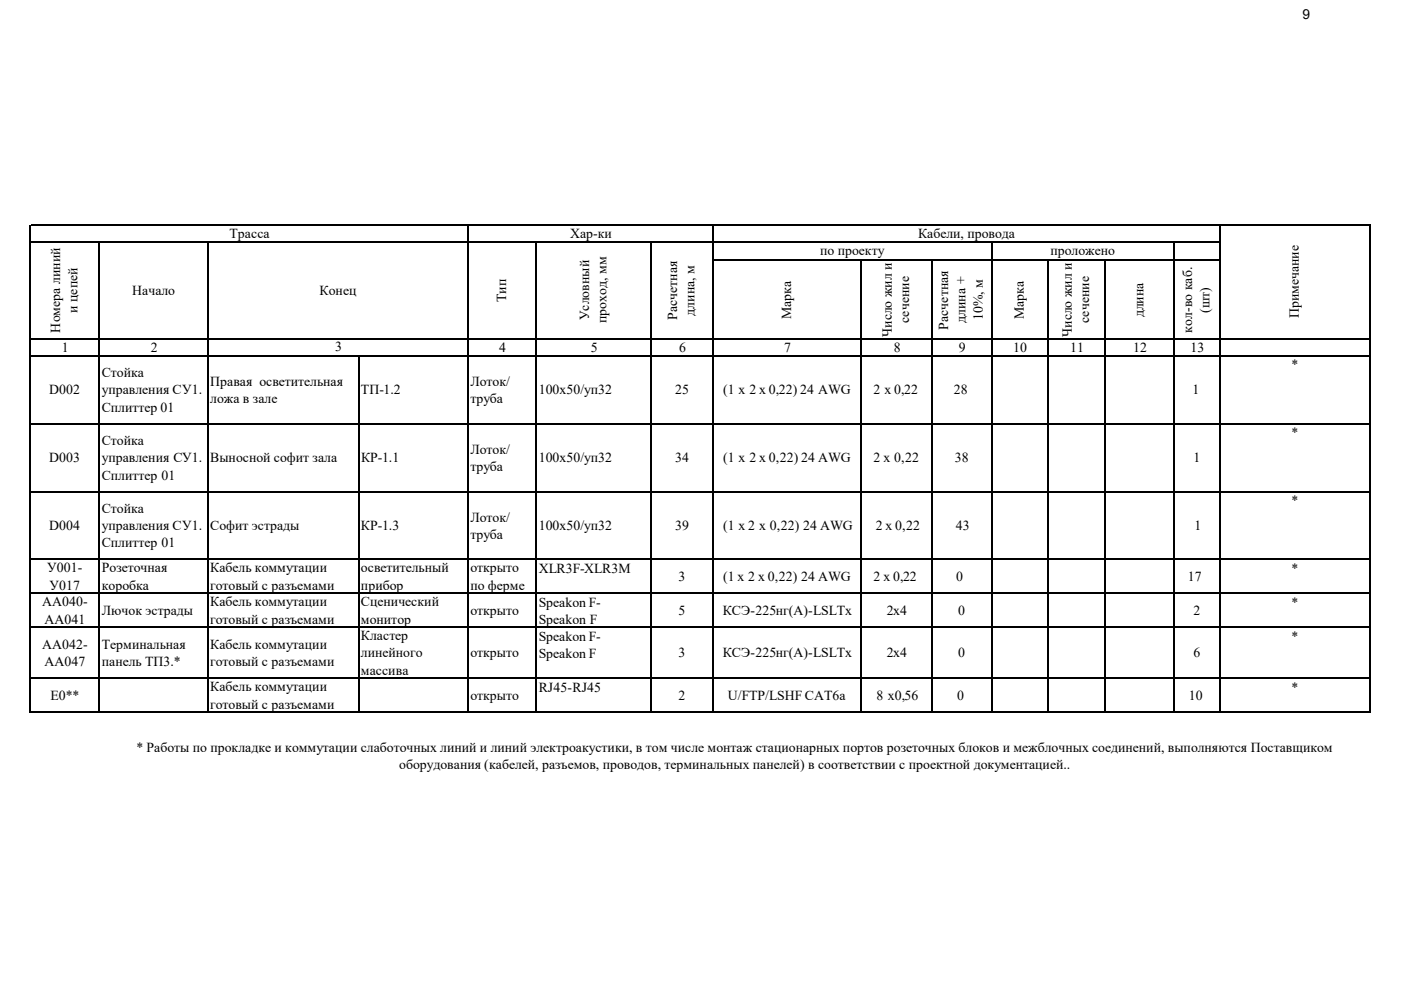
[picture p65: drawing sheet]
<svg xmlns="http://www.w3.org/2000/svg" width="297mm" height="210mm" viewBox="0 0 297 210" stroke-linecap="round" stroke-linejoin="round" font-family="sans-serif">
<defs><g id="words">
<g font-size="2.9">
<text x="276.2" y="3.9">9</text>
<text x="48.7" y="50.4">Трасса</text>
<text x="120.9" y="50.4">Хар-ки</text>
<text x="194.6" y="50.4">Кабели, провода</text>
<text x="173.9" y="54.1">по проекту</text>
<text x="222.7" y="54.1">проложено</text>
<text x="28" y="62.5">Начало</text>
<text x="67.8" y="62.5">Конец</text>
<text x="107.3" y="64.1" transform="rotate(-90 107.3 64.1)">Тип</text>
<text x="12.7" y="70.5" transform="rotate(-90 12.7 70.5)">Номера линий</text>
<text x="16.4" y="66.3" transform="rotate(-90 16.4 66.3)">и цепей</text>
<text x="124.9" y="67.9" transform="rotate(-90 124.9 67.9)">Условный</text>
<text x="128.6" y="68.6" transform="rotate(-90 128.6 68.6)">проход, мм</text>
<text x="143.6" y="67.9" transform="rotate(-90 143.6 67.9)">Расчетная</text>
<text x="147.3" y="66.9" transform="rotate(-90 147.3 66.9)">длина, м</text>
<text x="167.7" y="67.7" transform="rotate(-90 167.7 67.7)">Марка</text>
<text x="189.1" y="71.5" transform="rotate(-90 189.1 71.5)">Число жил и</text>
<text x="192.8" y="68.5" transform="rotate(-90 192.8 68.5)">сечение</text>
<text x="201" y="69.9" transform="rotate(-90 201 69.9)">Расчетная</text>
<text x="204.7" y="68.5" transform="rotate(-90 204.7 68.5)">длина +</text>
<text x="208.4" y="67.9" transform="rotate(-90 208.4 67.9)">10%, м</text>
<text x="217" y="67.7" transform="rotate(-90 217 67.7)">Марка</text>
<text x="227.2" y="71.5" transform="rotate(-90 227.2 71.5)">Число жил и</text>
<text x="230.9" y="68.5" transform="rotate(-90 230.9 68.5)">сечение</text>
<text x="242.4" y="67.3" transform="rotate(-90 242.4 67.3)">длина</text>
<text x="252.8" y="70.5" transform="rotate(-90 252.8 70.5)">кол-во каб.</text>
<text x="256.5" y="66.3" transform="rotate(-90 256.5 66.3)">(шт)</text>
<text x="275.4" y="67.5" transform="rotate(-90 275.4 67.5)">Примечание</text>
<text x="13.1" y="74.7">1</text>
<text x="32" y="74.7">2</text>
<text x="71" y="74.5">3</text>
<text x="105.8" y="74.7">4</text>
<text x="125.3" y="74.7">5</text>
<text x="144" y="74.7">6</text>
<text x="166.2" y="74.7">7</text>
<text x="189.5" y="74.7">8</text>
<text x="203.3" y="74.7">9</text>
<text x="214.8" y="74.7">10</text>
<text x="226.9" y="74.7">11</text>
<text x="240.2" y="74.7">12</text>
<text x="252.4" y="74.7">13</text>
<text x="10.5" y="83.7">D002</text>
<text x="21.6" y="80">Стойка</text>
<text x="21.6" y="83.7">управления CУ1.</text>
<text x="44.6" y="81.8">Правая осветительная</text>
<text x="76.5" y="83.7">ТП-1.2</text>
<text x="99.7" y="81.8">Лоток/</text>
<text x="114.2" y="83.7">100х50/уп32</text>
<text x="143.1" y="83.7">25</text>
<text x="153.3" y="83.7">(1 x 2 x 0,22) 24 AWG</text>
<text x="185.2" y="83.7">2 x 0,22</text>
<text x="202.2" y="83.7">28</text>
<text x="252.8" y="83.7">1</text>
<text x="273.9" y="78.3">*</text>
<text x="21.6" y="87.3">Сплиттер 01</text>
<text x="44.6" y="85.5">ложа в зале</text>
<text x="99.7" y="85.5">труба</text>
<text x="21.6" y="94.4">Стойка</text>
<text x="273.9" y="92.7">*</text>
<text x="10.5" y="98">D003</text>
<text x="21.6" y="101.7">Сплиттер 01</text>
<text x="21.6" y="98">управления CУ1.</text>
<text x="44.6" y="98">Выносной софит зала</text>
<text x="76.5" y="98">КР-1.1</text>
<text x="99.7" y="96.2">Лоток/</text>
<text x="99.7" y="99.9">труба</text>
<text x="114.2" y="98">100х50/уп32</text>
<text x="143.1" y="98">34</text>
<text x="153.3" y="98">(1 x 2 x 0,22) 24 AWG</text>
<text x="185.2" y="98">2 x 0,22</text>
<text x="202.4" y="98">38</text>
<text x="253" y="98">1</text>
<text x="273.9" y="107.1">*</text>
<text x="10.5" y="112.4">D004</text>
<text x="21.6" y="108.8">Стойка</text>
<text x="21.6" y="112.4">управления CУ1.</text>
<text x="44.6" y="112.4">Софит эстрады</text>
<text x="76.5" y="112.4">КР-1.3</text>
<text x="99.7" y="110.6">Лоток/</text>
<text x="114.2" y="112.4">100х50/уп32</text>
<text x="143.1" y="112.4">39</text>
<text x="153.3" y="112.4">(1 x 2 x 0,22) 24 AWG</text>
<text x="185.7" y="112.4">2 x 0,22</text>
<text x="202.7" y="112.4">43</text>
<text x="253.2" y="112.4">1</text>
<text x="21.6" y="116.1">Сплиттер 01</text>
<text x="99.7" y="114.3">труба</text>
<text x="10" y="121.4">У001-</text>
<text x="10.5" y="125.1">У017</text>
<text x="21.6" y="121.4">Розеточная</text>
<text x="21.6" y="125.1">коробка</text>
<text x="44.6" y="121.4">Кабель коммутации</text>
<text x="44.6" y="125.1">готовый с разъемами</text>
<text x="76.5" y="121.4">осветительный</text>
<text x="76.5" y="125.1">прибор</text>
<text x="99.7" y="121.4">открыто</text>
<text x="99.7" y="125.1">по ферме</text>
<text x="114.2" y="121.5">XLR3F-XLR3M</text>
<text x="143.8" y="123.2">3</text>
<text x="153.3" y="123.2">(1 x 2 x 0,22) 24 AWG</text>
<text x="185.2" y="123.2">2 x 0,22</text>
<text x="202.7" y="123.2">0</text>
<text x="251.9" y="123.2">17</text>
<text x="273.9" y="121.5">*</text>
<text x="8.9" y="128.6">AA040-</text>
<text x="21.6" y="130.4">Лючок эстрады</text>
<text x="44.6" y="128.6">Кабель коммутации</text>
<text x="76.5" y="128.6">Сценический</text>
<text x="99.7" y="130.4">открыто</text>
<text x="114.2" y="128.7">Speakon F-</text>
<text x="143.8" y="130.4">5</text>
<text x="153.2" y="130.4">КСЭ-225нг(А)-LSLTx</text>
<text x="188" y="130.4">2х4</text>
<text x="203.2" y="130.4">0</text>
<text x="253" y="130.4">2</text>
<text x="273.9" y="128.7">*</text>
<text x="8.9" y="137.6">AA042-</text>
<text x="9.4" y="132.3">AA041</text>
<text x="21.6" y="137.6">Терминальная</text>
<text x="44.6" y="132.3">готовый с разъемами</text>
<text x="44.6" y="137.6">Кабель коммутации</text>
<text x="76.5" y="132.3">монитор</text>
<text x="76.5" y="135.8">Кластер</text>
<text x="114.2" y="132.4">Speakon F</text>
<text x="114.2" y="135.9">Speakon F-</text>
<text x="273.9" y="135.9">*</text>
<text x="9.4" y="141.3">AA047</text>
<text x="21.6" y="141.3">панель ТП3.*</text>
<text x="44.6" y="141.3">готовый с разъемами</text>
<text x="76.5" y="139.4">линейного</text>
<text x="76.5" y="143.1">массива</text>
<text x="99.7" y="139.4">открыто</text>
<text x="114.2" y="139.6">Speakon F</text>
<text x="143.8" y="139.4">3</text>
<text x="153.2" y="139.4">КСЭ-225нг(А)-LSLTx</text>
<text x="188" y="139.4">2х4</text>
<text x="203.2" y="139.4">0</text>
<text x="253" y="139.4">6</text>
<text x="10.7" y="148.4">E0**</text>
<text x="44.6" y="146.6">Кабель коммутации</text>
<text x="99.7" y="148.4">открыто</text>
<text x="114.2" y="146.7">RJ45-RJ45</text>
<text x="143.8" y="148.4">2</text>
<text x="154.3" y="148.4">U/FTP/LSHF CAT6a</text>
<text x="185.8" y="148.4">8 х0,56</text>
<text x="202.9" y="148.4">0</text>
<text x="252.1" y="148.4">10</text>
<text x="273.9" y="146.7">*</text>
<text x="44.6" y="150.3">готовый с разъемами</text>
<text x="29" y="159.4">* Работы по прокладке и коммутации слаботочных линий и линий электроакустики, в том числе монтаж стационарных портов розеточных блоков и межблочных соединений, выполняются Поставщиком</text>
<text x="84.7" y="163.1">оборудования (кабелей, разъемов, проводов, терминальных панелей) в соответствии с проектной документацией..</text>
</g>
</g></defs>
<g fill="none" stroke="#000" stroke-width=".25">
<path d="M6.4 47.6v103.6M6.5 47.8h284M6.5 51.4h252.3M21.1 51.5v99.7M44.1 51.5v99.7M99.2 47.9v103.3M113.7 51.5v99.7M138 51.5v99.7M151.1 47.9v103.3M151.3 55.2h107.5M182.6 55.3v95.9M197.6 55.3v95.9"/>
<path d="M210.2 51.5v99.7M222.2 55.3v95.9M234.4 55.3v95.9M248.8 51.5v99.7M258.7 47.9v103.3M290.4 47.9v103.3M6.5 71.9h284M6.5 75.5h284M76 75.6v75.6M6.5 89.9h284M6.5 104.3h284M6.5 118.7h284"/>
<path d="M6.5 125.9h284M6.5 133.1h284M6.5 143.8h284M6.5 151h284"/>
</g>
<use href="#words"/>
</svg>
